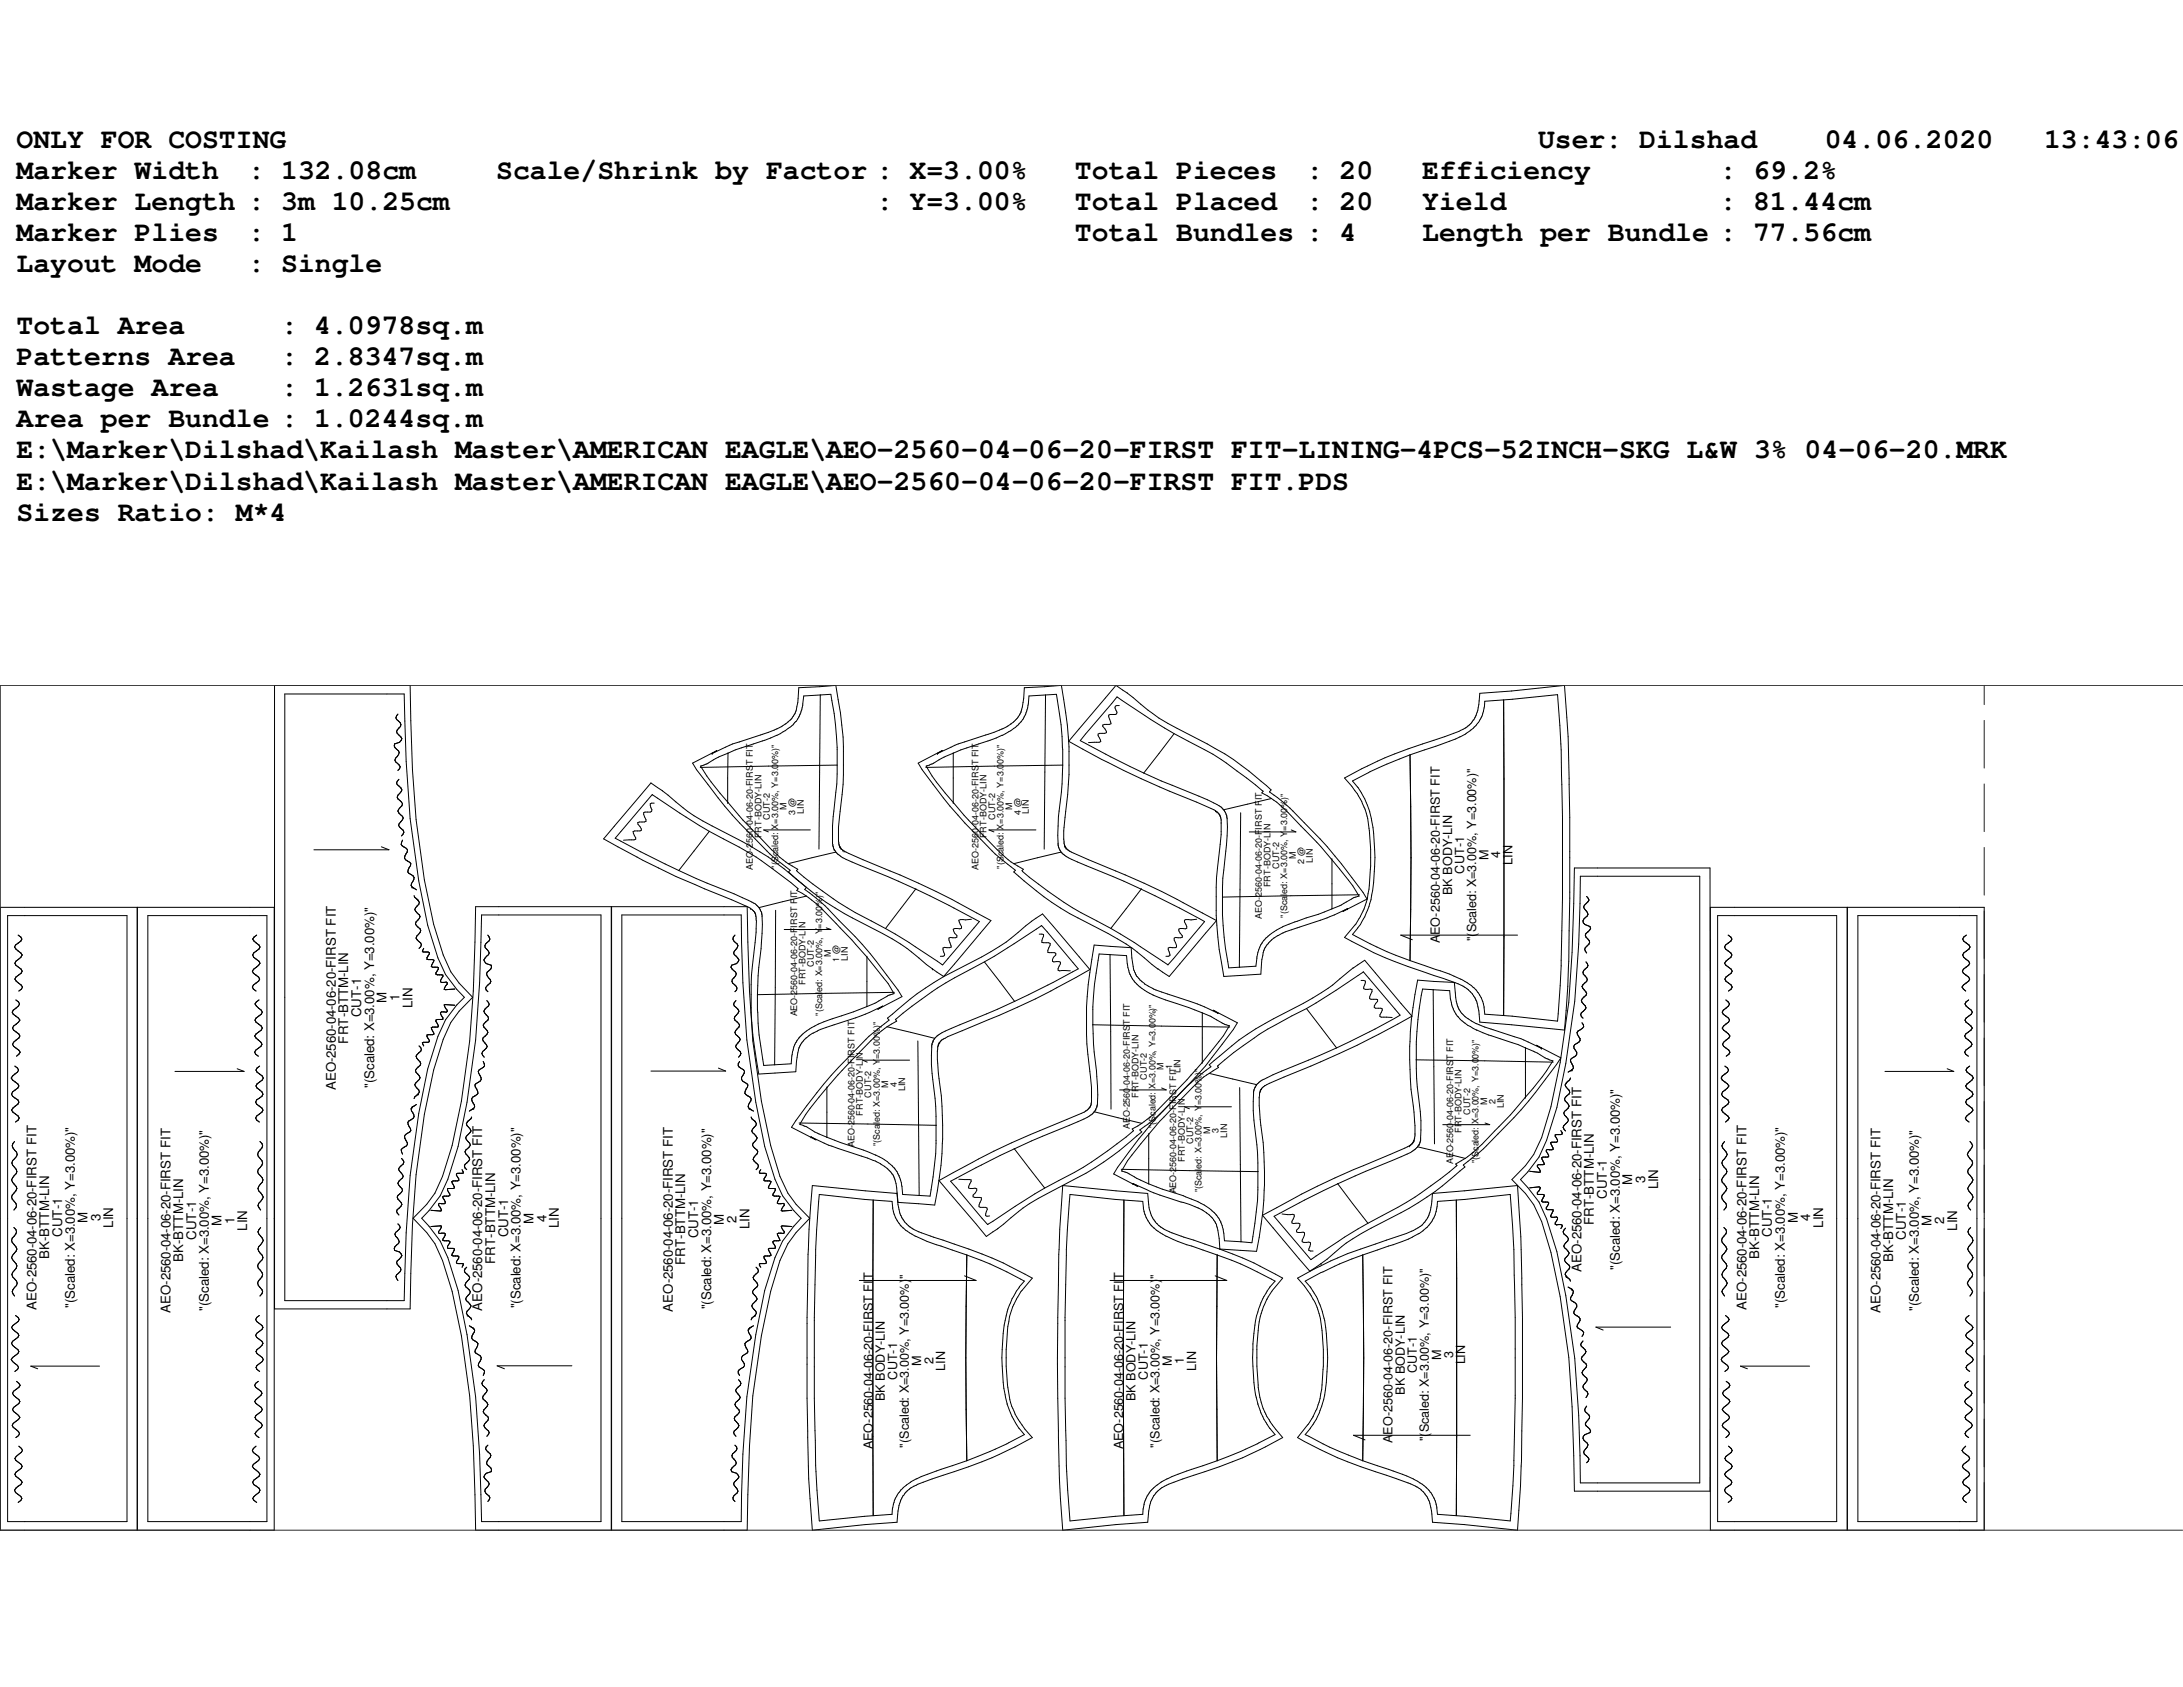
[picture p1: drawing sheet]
<svg xmlns="http://www.w3.org/2000/svg" width="279mm" height="216mm" viewBox="0 0 279 216" stroke-linecap="round" stroke-linejoin="round" font-family="sans-serif">
<defs><g id="words">
<g font-size="3.6">
<text x="2.1" y="18.9">ONLY FOR COSTING</text>
<text x="2.1" y="22.9">Marker Width</text>
<text x="31.7" y="22.9">:</text>
<text x="36" y="22.9">132.08cm</text>
<text x="63.5" y="22.9">Scale/Shrink by Factor</text>
<text x="112.2" y="22.9">:</text>
<text x="116.4" y="22.9">X=3.00%</text>
<text x="137.6" y="22.9">Total Pieces</text>
<text x="167.2" y="22.9">:</text>
<text x="171.4" y="22.9">20</text>
<text x="182" y="22.9">Efficiency</text>
<text x="196.8" y="18.9">User: Dilshad</text>
<text x="220.1" y="22.9">:</text>
<text x="224.4" y="22.9">69.2%</text>
<text x="233.6" y="18.9">04.06.2020</text>
<text x="261.6" y="18.9">13:43:06</text>
<text x="2.1" y="26.8">Marker Length</text>
<text x="31.7" y="26.8">:</text>
<text x="36" y="26.8">3m 10.25cm</text>
<text x="112.2" y="26.8">:</text>
<text x="116.4" y="26.8">Y=3.00%</text>
<text x="137.6" y="26.8">Total Placed</text>
<text x="167.2" y="26.8">:</text>
<text x="171.4" y="26.8">20</text>
<text x="182" y="26.8">Yield</text>
<text x="220.1" y="26.8">:</text>
<text x="224.4" y="26.8">81.44cm</text>
<text x="2.1" y="30.8">Marker Plies</text>
<text x="2.1" y="34.8">Layout Mode</text>
<text x="31.7" y="30.8">:</text>
<text x="31.7" y="34.8">:</text>
<text x="36" y="30.8">1</text>
<text x="36" y="34.8">Single</text>
<text x="137.6" y="30.8">Total Bundles</text>
<text x="167.2" y="30.8">:</text>
<text x="171.4" y="30.8">4</text>
<text x="182" y="30.8">Length per Bundle</text>
<text x="220.1" y="30.8">:</text>
<text x="224.4" y="30.8">77.56cm</text>
<text x="2.1" y="42.8">Total Area</text>
<text x="2.1" y="46.7">Patterns Area</text>
<text x="36" y="42.8">:</text>
<text x="36" y="46.7">:</text>
<text x="40.2" y="42.8">4.0978sq.m</text>
<text x="40.2" y="46.7">2.8347sq.m</text>
<text x="2.1" y="50.7">Wastage Area</text>
<text x="36" y="50.7">:</text>
<text x="40.2" y="50.7">1.2631sq.m</text>
<text x="2.1" y="54.7">Area per Bundle</text>
<text x="2.1" y="58.7">E:\Marker\Dilshad\Kailash Master\AMERICAN EAGLE\AEO-2560-04-06-20-FIRST FIT-LINING-4PCS-52INCH-SKG L&amp;W 3% 04-06-20.MRK</text>
<text x="36" y="54.7">:</text>
<text x="40.2" y="54.7">1.0244sq.m</text>
<text x="2.1" y="62.7">E:\Marker\Dilshad\Kailash Master\AMERICAN EAGLE\AEO-2560-04-06-20-FIRST FIT.PDS</text>
<text x="2.1" y="66.6">Sizes Ratio: M*4</text>
</g>
<g font-size="1.7">
<text x="46.2" y="130.2" transform="rotate(-90 46.2 130.2)">CUT-1</text>
<text x="49.5" y="128.4" transform="rotate(-90 49.5 128.4)">M</text>
<text x="51.1" y="128.1" transform="rotate(-90 51.1 128.1)">1</text>
<text x="52.8" y="129" transform="rotate(-90 52.8 129)">LIN</text>
<text x="44.6" y="133.6" transform="rotate(-90 44.6 133.6)">FRT-BTTM-LIN</text>
<text x="43" y="139.5" transform="rotate(-90 43 139.5)">AEO-2560-04-06-20-FIRST FIT</text>
<text x="47.9" y="139.2" transform="rotate(-90 47.9 139.2)">&quot;(Scaled: X=3.00%, Y=3.00%)&quot;</text>
<text x="205.7" y="153.4" transform="rotate(-90 205.7 153.4)">CUT-1</text>
<text x="208.9" y="151.6" transform="rotate(-90 208.9 151.6)">M</text>
<text x="210.6" y="151.4" transform="rotate(-90 210.6 151.4)">3</text>
<text x="212.2" y="152.2" transform="rotate(-90 212.2 152.2)">LIN</text>
<text x="6.3" y="161.1" transform="rotate(-90 6.3 161.1)">BK-BTTM-LIN</text>
<text x="8" y="158.3" transform="rotate(-90 8 158.3)">CUT-1</text>
<text x="11.2" y="156.5" transform="rotate(-90 11.2 156.5)">M</text>
<text x="12.9" y="156.3" transform="rotate(-90 12.9 156.3)">3</text>
<text x="14.5" y="157.1" transform="rotate(-90 14.5 157.1)">LIN</text>
<text x="23.5" y="161.5" transform="rotate(-90 23.5 161.5)">BK-BTTM-LIN</text>
<text x="25.1" y="158.7" transform="rotate(-90 25.1 158.7)">CUT-1</text>
<text x="28.4" y="156.9" transform="rotate(-90 28.4 156.9)">M</text>
<text x="30" y="156.6" transform="rotate(-90 30 156.6)">1</text>
<text x="31.6" y="157.5" transform="rotate(-90 31.6 157.5)">LIN</text>
<text x="63.4" y="161.8" transform="rotate(-90 63.4 161.8)">FRT-BTTM-LIN</text>
<text x="65" y="158.4" transform="rotate(-90 65 158.4)">CUT-1</text>
<text x="68.3" y="156.6" transform="rotate(-90 68.3 156.6)">M</text>
<text x="69.9" y="156.3" transform="rotate(-90 69.9 156.3)">4</text>
<text x="71.5" y="157.2" transform="rotate(-90 71.5 157.2)">LIN</text>
<text x="87.7" y="161.9" transform="rotate(-90 87.7 161.9)">FRT-BTTM-LIN</text>
<text x="89.4" y="158.5" transform="rotate(-90 89.4 158.5)">CUT-1</text>
<text x="92.6" y="156.7" transform="rotate(-90 92.6 156.7)">M</text>
<text x="94.3" y="156.5" transform="rotate(-90 94.3 156.5)">2</text>
<text x="95.9" y="157.3" transform="rotate(-90 95.9 157.3)">LIN</text>
<text x="204" y="156.8" transform="rotate(-90 204 156.8)">FRT-BTTM-LIN</text>
<text x="225.2" y="161.1" transform="rotate(-90 225.2 161.1)">BK-BTTM-LIN</text>
<text x="226.8" y="158.3" transform="rotate(-90 226.8 158.3)">CUT-1</text>
<text x="230.1" y="156.5" transform="rotate(-90 230.1 156.5)">M</text>
<text x="231.7" y="156.3" transform="rotate(-90 231.7 156.3)">4</text>
<text x="233.3" y="157.1" transform="rotate(-90 233.3 157.1)">LIN</text>
<text x="242.3" y="161.5" transform="rotate(-90 242.3 161.5)">BK-BTTM-LIN</text>
<text x="243.9" y="158.7" transform="rotate(-90 243.9 158.7)">CUT-1</text>
<text x="247.2" y="156.9" transform="rotate(-90 247.2 156.9)">M</text>
<text x="248.8" y="156.6" transform="rotate(-90 248.8 156.6)">2</text>
<text x="250.5" y="157.5" transform="rotate(-90 250.5 157.5)">LIN</text>
<text x="4.7" y="167.6" transform="rotate(-90 4.7 167.6)">AEO-2560-04-06-20-FIRST FIT</text>
<text x="9.6" y="167.3" transform="rotate(-90 9.6 167.3)">&quot;(Scaled: X=3.00%, Y=3.00%)&quot;</text>
<text x="26.7" y="167.7" transform="rotate(-90 26.7 167.7)">&quot;(Scaled: X=3.00%, Y=3.00%)&quot;</text>
<text x="61.7" y="167.7" transform="rotate(-90 61.7 167.7)">AEO-2560-04-06-20-FIRST FIT</text>
<text x="66.6" y="167.4" transform="rotate(-90 66.6 167.4)">&quot;(Scaled: X=3.00%, Y=3.00%)&quot;</text>
<text x="86.1" y="167.9" transform="rotate(-90 86.1 167.9)">AEO-2560-04-06-20-FIRST FIT</text>
<text x="91" y="167.6" transform="rotate(-90 91 167.6)">&quot;(Scaled: X=3.00%, Y=3.00%)&quot;</text>
<text x="202.4" y="162.8" transform="rotate(-90 202.4 162.8)">AEO-2560-04-06-20-FIRST FIT</text>
<text x="207.3" y="162.5" transform="rotate(-90 207.3 162.5)">&quot;(Scaled: X=3.00%, Y=3.00%)&quot;</text>
<text x="223.5" y="167.6" transform="rotate(-90 223.5 167.6)">AEO-2560-04-06-20-FIRST FIT</text>
<text x="228.4" y="167.3" transform="rotate(-90 228.4 167.3)">&quot;(Scaled: X=3.00%, Y=3.00%)&quot;</text>
<text x="245.6" y="167.7" transform="rotate(-90 245.6 167.7)">&quot;(Scaled: X=3.00%, Y=3.00%)&quot;</text>
<text x="21.8" y="168" transform="rotate(-90 21.8 168)">AEO-2560-04-06-20-FIRST FIT</text>
<text x="240.7" y="168" transform="rotate(-90 240.7 168)">AEO-2560-04-06-20-FIRST FIT</text>
</g>
<g font-size="1.6">
<text x="187.4" y="111.8" transform="rotate(-90 187.4 111.8)">CUT-1</text>
<text x="190.5" y="110.1" transform="rotate(-90 190.5 110.1)">M</text>
<text x="192" y="109.9" transform="rotate(-90 192 109.9)">4</text>
<text x="193.6" y="110.7" transform="rotate(-90 193.6 110.7)">LIN</text>
<text x="185.8" y="114.5" transform="rotate(-90 185.8 114.5)">BK BODY-LIN</text>
<text x="184.3" y="120.7" transform="rotate(-90 184.3 120.7)">AEO-2560-04-06-20-FIRST FIT</text>
<text x="188.9" y="120.5" transform="rotate(-90 188.9 120.5)">&quot;(Scaled: X=3.00%, Y=3.00%)&quot;</text>
<text x="186" y="173.8" transform="rotate(-90 186 173.8)">3</text>
<text x="113.2" y="179.3" transform="rotate(-90 113.2 179.3)">BK BODY-LIN</text>
<text x="114.8" y="176.6" transform="rotate(-90 114.8 176.6)">CUT-1</text>
<text x="117.9" y="174.8" transform="rotate(-90 117.9 174.8)">M</text>
<text x="119.5" y="174.6" transform="rotate(-90 119.5 174.6)">2</text>
<text x="121" y="175.4" transform="rotate(-90 121 175.4)">LIN</text>
<text x="145.3" y="179.3" transform="rotate(-90 145.3 179.3)">BK BODY-LIN</text>
<text x="146.9" y="176.6" transform="rotate(-90 146.9 176.6)">CUT-1</text>
<text x="150" y="174.8" transform="rotate(-90 150 174.8)">M</text>
<text x="151.5" y="174.6" transform="rotate(-90 151.5 174.6)">1</text>
<text x="153.1" y="175.4" transform="rotate(-90 153.1 175.4)">LIN</text>
<text x="179.8" y="178.5" transform="rotate(-90 179.8 178.5)">BK BODY-LIN</text>
<text x="181.4" y="175.8" transform="rotate(-90 181.4 175.8)">CUT-1</text>
<text x="184.4" y="174" transform="rotate(-90 184.4 174)">M</text>
<text x="187.5" y="174.6" transform="rotate(-90 187.5 174.6)">LIN</text>
<text x="111.7" y="185.5" transform="rotate(-90 111.7 185.5)">AEO-2560-04-06-20-FIRST FIT</text>
<text x="116.3" y="185.3" transform="rotate(-90 116.3 185.3)">&quot;(Scaled: X=3.00%, Y=3.00%)&quot;</text>
<text x="143.8" y="185.5" transform="rotate(-90 143.8 185.5)">AEO-2560-04-06-20-FIRST FIT</text>
<text x="148.4" y="185.3" transform="rotate(-90 148.4 185.3)">&quot;(Scaled: X=3.00%, Y=3.00%)&quot;</text>
<text x="178.2" y="184.7" transform="rotate(-90 178.2 184.7)">AEO-2560-04-06-20-FIRST FIT</text>
<text x="182.9" y="184.4" transform="rotate(-90 182.9 184.4)">&quot;(Scaled: X=3.00%, Y=3.00%)&quot;</text>
</g>
<g font-size="1.1">
<text x="97.5" y="107.3" transform="rotate(-90 97.5 107.3)">FRT-BODY-LIN</text>
<text x="98.5" y="104.9" transform="rotate(-90 98.5 104.9)">CUT-2</text>
<text x="100.7" y="103.7" transform="rotate(-90 100.7 103.7)">M</text>
<text x="101.8" y="104.3" transform="rotate(-90 101.8 104.3)">3 @</text>
<text x="102.9" y="104.1" transform="rotate(-90 102.9 104.1)">LIN</text>
<text x="126.3" y="107.3" transform="rotate(-90 126.3 107.3)">FRT-BODY-LIN</text>
<text x="127.4" y="104.9" transform="rotate(-90 127.4 104.9)">CUT-2</text>
<text x="129.5" y="103.7" transform="rotate(-90 129.5 103.7)">M</text>
<text x="130.6" y="104.3" transform="rotate(-90 130.6 104.3)">4 @</text>
<text x="131.7" y="104.1" transform="rotate(-90 131.7 104.1)">LIN</text>
<text x="96.4" y="111.3" transform="rotate(-90 96.4 111.3)">AEO-2560-04-06-20-FIRST FIT</text>
<text x="99.6" y="111.2" transform="rotate(-90 99.6 111.2)">&quot;(Scaled: X=3.00%, Y=3.00%)&quot;</text>
<text x="125.2" y="111.3" transform="rotate(-90 125.2 111.3)">AEO-2560-04-06-20-FIRST FIT</text>
<text x="128.4" y="111.2" transform="rotate(-90 128.4 111.2)">&quot;(Scaled: X=3.00%, Y=3.00%)&quot;</text>
<text x="162.6" y="113.5" transform="rotate(-90 162.6 113.5)">FRT-BODY-LIN</text>
<text x="163.7" y="111.2" transform="rotate(-90 163.7 111.2)">CUT-2</text>
<text x="165.9" y="110" transform="rotate(-90 165.9 110)">M</text>
<text x="166.9" y="110.5" transform="rotate(-90 166.9 110.5)">2 @</text>
<text x="168" y="110.4" transform="rotate(-90 168 110.4)">LIN</text>
<text x="161.5" y="117.6" transform="rotate(-90 161.5 117.6)">AEO-2560-04-06-20-FIRST FIT</text>
<text x="164.8" y="117.4" transform="rotate(-90 164.8 117.4)">&quot;(Scaled: X=3.00%, Y=3.00%)&quot;</text>
<text x="104.2" y="123.7" transform="rotate(-90 104.2 123.7)">CUT-2</text>
<text x="106.3" y="122.5" transform="rotate(-90 106.3 122.5)">M</text>
<text x="107.4" y="123.1" transform="rotate(-90 107.4 123.1)">1 @</text>
<text x="108.5" y="122.9" transform="rotate(-90 108.5 122.9)">LIN</text>
<text x="102" y="130.1" transform="rotate(-90 102 130.1)">AEO-2560-04-06-20-FIRST FIT</text>
<text x="103.1" y="126.1" transform="rotate(-90 103.1 126.1)">FRT-BODY-LIN</text>
<text x="105.2" y="130" transform="rotate(-90 105.2 130)">&quot;(Scaled: X=3.00%, Y=3.00%)&quot;</text>
<text x="148.9" y="136.9" transform="rotate(-90 148.9 136.9)">M</text>
<text x="150" y="136.8" transform="rotate(-90 150 136.8)">1</text>
<text x="151.1" y="137.4" transform="rotate(-90 151.1 137.4)">LIN</text>
<text x="110.4" y="142.8" transform="rotate(-90 110.4 142.8)">FRT-BODY-LIN</text>
<text x="111.5" y="140.5" transform="rotate(-90 111.5 140.5)">CUT-2</text>
<text x="113.7" y="139.2" transform="rotate(-90 113.7 139.2)">M</text>
<text x="114.8" y="139.1" transform="rotate(-90 114.8 139.1)">4</text>
<text x="115.9" y="139.7" transform="rotate(-90 115.9 139.7)">LIN</text>
<text x="145.7" y="140.5" transform="rotate(-90 145.7 140.5)">FRT-BODY-LIN</text>
<text x="146.8" y="138.2" transform="rotate(-90 146.8 138.2)">CUT-2</text>
<text x="188.2" y="142.7" transform="rotate(-90 188.2 142.7)">CUT-2</text>
<text x="190.3" y="141.4" transform="rotate(-90 190.3 141.4)">M</text>
<text x="191.4" y="141.3" transform="rotate(-90 191.4 141.3)">2</text>
<text x="192.5" y="141.9" transform="rotate(-90 192.5 141.9)">LIN</text>
<text x="109.3" y="146.8" transform="rotate(-90 109.3 146.8)">AEO-2560-04-06-20-FIRST FIT</text>
<text x="112.6" y="146.7" transform="rotate(-90 112.6 146.7)">&quot;(Scaled: X=3.00%, Y=3.00%)&quot;</text>
<text x="144.6" y="144.5" transform="rotate(-90 144.6 144.5)">AEO-2560-04-06-20-FIRST FIT</text>
<text x="147.9" y="144.4" transform="rotate(-90 147.9 144.4)">&quot;(Scaled: X=3.00%, Y=3.00%)&quot;</text>
<text x="151.6" y="148.7" transform="rotate(-90 151.6 148.7)">FRT-BODY-LIN</text>
<text x="152.7" y="146.4" transform="rotate(-90 152.7 146.4)">CUT-2</text>
<text x="154.9" y="145.2" transform="rotate(-90 154.9 145.2)">M</text>
<text x="156" y="145" transform="rotate(-90 156 145)">3</text>
<text x="157.1" y="145.6" transform="rotate(-90 157.1 145.6)">LIN</text>
<text x="186" y="149" transform="rotate(-90 186 149)">AEO-2560-04-06-20-FIRST FIT</text>
<text x="187.1" y="145" transform="rotate(-90 187.1 145)">FRT-BODY-LIN</text>
<text x="189.2" y="148.9" transform="rotate(-90 189.2 148.9)">&quot;(Scaled: X=3.00%, Y=3.00%)&quot;</text>
<text x="150.5" y="152.7" transform="rotate(-90 150.5 152.7)">AEO-2560-04-06-20-FIRST FIT</text>
<text x="153.8" y="152.6" transform="rotate(-90 153.8 152.6)">&quot;(Scaled: X=3.00%, Y=3.00%)&quot;</text>
</g>
</g></defs>
<g fill="none" stroke="#000" stroke-width=".13">
<path d="M35.1 87.7h17.4l.1 4.5a116.5 116.5 0 0 0 2.9 26.1l1.2 3.9 1 2.2 1.1 1.4 1.7 1.8-1.7 1.8-1.1 1.5-1 2.1-1.2 3.9a116.5 116.5 0 0 0-2.9 26.1l-.1 4.5h-17.4zM36.4 88.8h15.3l.1 3.5a120.9 120.9 0 0 0 2.9 26.1l1.3 4.2 1 2.1 1.5 1.9 .9 1-.9 1-1.5 1.9-1 2.1-1.3 4.2a120.9 120.9 0 0 0-2.9 26.1l-.1 3.6h-15.3zM50.9 91.4l-.2 .5 .1 .2a.76 .76 0 0 1 .5 .9 .73 .73 0 0 0-.5 .9l.6 .6-.3 .5-.6 .2a.76 .76 0 0 0 .5 .9 .79 .79 0 0 1-.4 .9l-.1 .3 .1 .2 .6 .6-.1 .3-.2 .2M51.1 99.7l-.3 .5v.2l.5 .4a.68 .68 0 0 1-.4 1l-.1 .2 .1 .2 .6 .7-.1 .2a.68 .68 0 0 0-.3 1l.4 .4 .1 .2-.6 .9 .6 .7 .1 .2-.3 .5M91.1 96.4h.1M91.1 96.4a27.9 27.9 0 0 1 6.2-2.3 8.3 8.3 0 0 0 3.8-1.9l.6-.8a4.6 4.6 0 0 0 .5-2v-1.4l4.8-.3a47.4 47.4 0 0 1 .4 16.9 11.3 11.3 0 0 0 0 3.4v.2M91.1 96.4l.6-.3-3.1 1.6a64.8 64.8 0 0 0 10.6 12.2l1.9 1.5-.2 .2a36.4 36.4 0 0 0 8.2 5.9 39 39 0 0 1 7.6 4.3l2.6 2.2M93.2 96.4l-.1 6.4M105 88.9l-.2 19.8M107.1 97.9l-17.5 .3M120 96.4h.1M120 96.4l.6-.3-3.1 1.6 .5 .8a69.1 69.1 0 0 0 10.1 11.4l1.9 1.5-.2 .2a38 38 0 0 0 8.2 5.9 43.3 43.3 0 0 1 7.5 4.3l2.7 2.2 1.4 1 6.1-7.2a116.9 116.9 0 0 0-16.4-7.8l-2.4-1.1-.5-.4"/>
<path d="M120 96.4a29 29 0 0 1 6.4-2.4 8.1 8.1 0 0 0 3.8-2.1l.1-.1a2.44 2.44 0 0 0 .6-1.3l.2-2.5 4.7-.3a47.4 47.4 0 0 1 .5 16.9 13.6 13.6 0 0 0-.1 3.3l.1 .3M122 96.4v6.4M133.8 88.9l-.2 19.8M136 97.9a43.9 43.9 0 0 1-.5 6.6l-.1 3.7 .4 .9M136 97.9v-2.3a37 37 0 0 0-.8-6.7l-3.5 .2-.1 1a4.6 4.6 0 0 1-2.5 3.5l-.8 .5-1.6 .6a29.4 29.4 0 0 0-7.2 3l-1 .3a25.2 25.2 0 0 0 3.5 4.7 73.9 73.9 0 0 0 7.4 7.6l.4 .2M136 97.9l-17.5 .3M143.3 90.3l-.6 .1v.2l.3 .5-.1 .3-1 .1 .3 1.1-1.1 .2v.2l.3 .3 .2 .5-1.1 .1v.2l.4 .8-.2 .1h-1.4M146.4 98.9l2.2 1a66.9 66.9 0 0 1 7.4 3.2 2 2 0 0 1 1.1 1.7v1l-.1 2.4a45.1 45.1 0 0 0 .3 15.7l3.4-.2 .2-1.1a4.1 4.1 0 0 1 1.8-3.1l1.5-.9 5.3-1.9a22 22 0 0 0 3.9-1.8l.5-.2a31.5 31.5 0 0 0-3.5-4.8 104 104 0 0 0-7-7.2l-.7-.5M146.4 98.9l-4.2-2-3.9-2.1 4.7-5.6a91 91 0 0 0 12.2 7.3l1.8 1.2 2.6 1.9 2.1 1.7-.2 .2 1.2 .7M150.2 93.9l-3.8 5M172.1 99.6a51.9 51.9 0 0 1 11.4-4.9l3.2-1.1a4.1 4.1 0 0 0 1.9-1.5 6.4 6.4 0 0 0 .8-3.4l4.1-.3 6.7-.7a200 200 0 0 1 .7 16.9v10.3l-.1 8.1-.1 3.2-.5 5.6-10.8-1-.1-1a4.3 4.3 0 0 0-.9-2.6l-.7-.7-1.4-.7a151.4 151.4 0 0 1-10.5-3.9l-3.7-1.9a10.7 10.7 0 0 0 2-2.7 9 9 0 0 0 1.2-4 27 27 0 0 0-.4-9.2 9.6 9.6 0 0 0-1.9-3.5zM180.5 96.6l5.8-2a6.7 6.7 0 0 0 3.1-2.4 4.3 4.3 0 0 0 .6-1.8v-.7l3.5-.2 5.8-.6a123.4 123.4 0 0 1 .6 11.5 399.3 399.3 0 0 1-.2 25.8l-.4 4.5-5.8-.7-3.5-.2-.1-.8a4.6 4.6 0 0 0-3-3.7l-1.4-.6-5-1.8"/>
<path d="M180.5 96.6l-3.7 1.5-3.7 1.8a11.1 11.1 0 0 1 2.7 6.7 24.9 24.9 0 0 1-.6 9.4 11 11 0 0 1-2.1 3.6l2.2 1.2a38.8 38.8 0 0 0 5.2 2.1M180.5 96.6a682.5 682.5 0 0 1 0 26.3M192.4 89.6v40.4M0 116.1h35.1v79.7h-35.1zM1 117.2h15.3v77.5h-15.3zM2.3 119.7l.4 .2 .1 .3-.1 .2-.7 .5-.1 .3 .9 1-.1 .3-.7 .5-.1 .3 .1 .2 .7 .5 .1 .3-.1 .2-.7 .6-.1 .2 1 1-.1 .3-.4 .2M17.6 116.1v79.7M18.9 117.2h15.3v77.5h-15.3zM32.9 119.7l-.6 .5 .2 .2 .6 .5 .2 .3-.2 .3-.6 .5-.2 .2 .2 .3 .6 .5 .2 .3-1 1 .1 .2 .7 .6 .1 .2-.1 .3-.7 .5-.1 .2 .1 .3 .4 .2M48.8 108.4l1 .4h-9.6M51.5 107.5l-.1 .6 .6 .5 .2 .2-.1 .3a.77 .77 0 0 0-.2 .9l.6 .4 .1 .1-.1 .3a.78 .78 0 0 0-.2 1l.6 .3a.77 .77 0 0 1-.2 1l-.1 .2 .1 .2M52.7 113.5h.1"/>
<path d="M52.7 113.5l.3 .2M53 114.6l.1 .3M53 113.7l.3 .2M53.1 114.9l.5 .3M53.1 114.9l.5 .4M53.6 115.2h.1M53.6 115.3l.1 .2-.1 .2-.5 .7 .6 .7a.73 .73 0 0 1-.4 .9l-.1 .2 .6 .7a.76 .76 0 0 1-.5 .9v.3l.5 .6 .1 .2-.1 .3-.2 .2M53.6 115.2v.1M60.9 116h17.3v79.8h-17.3l-.1-4.5a116.5 116.5 0 0 0-2.9-26l-1.3-4-.9-2.1-1.1-1.5-1.7-1.8 1.7-1.8 1.1-1.4 .9-2.2 1.3-3.9a116.5 116.5 0 0 0 2.9-26zM61.6 117.1h15.3v77.6h-15.3v-3.4a120.9 120.9 0 0 0-3-26.2l-1.3-4.1-1-2.2-1.4-1.9-.9-1 .9-1 1.4-1.9 1-2.1 1.3-4.2a120.9 120.9 0 0 0 3-26.1zM62.4 119.7l.3 .5-.1 .2a.76 .76 0 0 0-.5 .9 .73 .73 0 0 1 .4 .9l-.6 .7 .3 .4 .7 .2a.76 .76 0 0 1-.5 .9 .79 .79 0 0 0 .3 .9l.1 .3-.1 .2-.6 .6 .1 .3 .2 .2M78.3 116h17.3l.3 10.8 .5 6.4 1.1 7.7 1.1 5.7 1.2 3.9 1 2.2 1.1 1.4 1.7 1.8-1.7 1.8-1.1 1.5-1 2.1-1.2 4-1.1 5.6-1.1 7.7-.5 6.4-.3 10.8h-17.3z"/>
<path d="M79.6 117.1h15.3v3.5a117.6 117.6 0 0 0 3 26.1l1.3 4.2 1 2.1 1.4 1.9 .9 1-.9 1-1.4 1.9-1 2.2-1.3 4.1a117.6 117.6 0 0 0-3 26.2v3.4h-15.3zM83.7 102.8l-.5 .1 .2 .7v.2l-1 .2 .3 1.1-1.1 .2 .1 .2 .4 .6v.2l-1.1 .1 .4 1-.2 .1h-1.4M90.8 106.4l-3.9 5M94.1 119.7l-.2 .2a.76 .76 0 0 0 .5 .9 .79 .79 0 0 1-.4 1l-.1 .2 .1 .2 .6 .7-.3 .4-.7 .2v.3l.5 .6a.76 .76 0 0 1-.4 .9v.3l.1 .2a.76 .76 0 0 1 .5 .9l-.2 .2M96.1 116.2h.1M96.1 116.2l.5 .6 .2 .5v2l-.2 2a41.4 41.4 0 0 0-.5 8.3M96.1 116.2a46.1 46.1 0 0 0-5.9-2.5 107.8 107.8 0 0 1-12.9-6.3l6-7.2 1.5 1 1.7 1.4a19.8 19.8 0 0 0 4.6 3.1 44.2 44.2 0 0 1 10.8 6.8l1.3 1.1-.2 .2 1 .8a21.9 21.9 0 0 1 3.4 3.2 53.5 53.5 0 0 1 8 9.8l-3 1.6 .5-.4M99.3 116.5l-.2 19.8M103.2 114.7a20.2 20.2 0 0 1 4.3 4l3.4 3.7 2.8 3.5 .7 1.3a9.4 9.4 0 0 0-2.4 1.2l-1 .4M103.2 114.7l-1.2-.7 .2-.3a43.5 43.5 0 0 0-9.6-6.3 89.7 89.7 0 0 1-9.1-5.7l-4.8 5.6a118.6 118.6 0 0 0 15.2 7.1l2.7 1.2 .6 .6 .3 .5 .1 1.6-.2 3.1a39.8 39.8 0 0 0-.5 5.9M103.2 114.7l-6.1 1.5M103.7 106.2h-6l.6 .3"/>
<path d="M105.7 118.7l.6 .3h-5.9M106.8 108.7h.1M107 109.1l.7 .5 .6 .4a142 142 0 0 1 17 7.9l-4.7 5.6a80.6 80.6 0 0 0-11.1-6.7 54.9 54.9 0 0 1-7.6-5.4l.2-.1-1.2-.8M107 109.1l-.3-.6-.1-.4a39.4 39.4 0 0 1 .5-7.8 46.1 46.1 0 0 0-.8-11.4l-3.4 .2-.2 1a4.3 4.3 0 0 1-2.5 3.5l-.3 .3a35.1 35.1 0 0 1-5.8 2.1l-.9 .4a10.5 10.5 0 0 0-2.7 1.3l-.8 .3a53 53 0 0 0 6.9 8.5l.5 .5a25.9 25.9 0 0 0 3.8 3.5M107 109.1l-6.1 1.4M107.4 108.2h.1M107.4 108.2l.1 .2M107.5 108.3h.1M107.5 108.4h.1M107.5 108.4l.4 .4M107.6 108.5h.1M107.9 108.8h.1"/>
<path d="M107.9 108.8l.1 .1M108 108.9h.1M108 108.9l2.4 1.1a116.9 116.9 0 0 1 16.4 7.8l-6 7.2-1.5-1M117.2 113.7l-3.8 5.1M124.3 117.6l-1.4 .1-.2 .1 .4 .8v.2l-1.1 .1 .2 .5 .3 .3v.2l-1 .2 .3 1.1-1.1 .1 .2 .8v.2l-.5 .1M132.6 106.2h-6l.6 .3M133 119.5l.6 .1-.3 1 1.1 .1-.3 1.2 1 .1v.2l-.3 .3-.1 .5 1 .1-.3 1.1h.2h1.4M135.8 109.1l.5 .4 .9 .5a138.3 138.3 0 0 1 17 7.9l-4.7 5.6a83.1 83.1 0 0 0-11.2-6.7l-2.8-1.8a27.7 27.7 0 0 1-4.7-3.6l.2-.1-1.2-.8M135.8 109.1l-6 1.4M136.3 108.2h.1M136.3 108.2l.1 .3M136.3 108.3h.1"/>
<path d="M136.4 108.5h.1M146.1 113.7l-3.9 5.1M153.2 117.6l-1.4 .1-.2 .1 .3 1-1 .1v.2l.4 .6v.2l-1 .2 .3 1.1-1.1 .1 .2 1-.5 .1M155.6 103.8h.1M155.6 103.8a46.1 46.1 0 0 0-5.9-2.5l-5.9-2.7-2.8-1.4-4.2-2.3 6-7.2 1.5 1 2.6 2.2a19.1 19.1 0 0 0 3.8 2.3 78 78 0 0 1 7.2 4l2 1.5 2.2 1.8 .6 .6-.2 .2 1 .8a24.3 24.3 0 0 1 3.4 3.2 61.5 61.5 0 0 1 8.1 9.8l-3.1 1.5 .6-.3M155.6 103.8l.1 .1M155.7 103.9h.1M155.7 103.9l.4 .3 .2 .6a16.4 16.4 0 0 1-.2 4 46.4 46.4 0 0 0 .5 16.2l4.8-.3 .1-1.9a3.7 3.7 0 0 1 2.1-3.1l.9-.4 5.3-1.8 2.7-1.2M158.8 104l-.2 19.8M162.7 102.2l-6.1 1.4M165.3 106.2l.6 .3h-6M170.5 109.9v6.4"/>
<path d="M172.5 116.3h.1M174 114.5l-17.5 .3M194.2 119.7h-14.9l1.5 .6M202.3 112.1h15.3v77.7h-15.3l-.1-3.5a117.6 117.6 0 0 0-2.9-26.1l-1.3-4.2-1-2.2-1.5-1.8-.9-1 .9-1 1.5-1.9 1-2.2 1.3-4.2a116.9 116.9 0 0 0 2.9-26zM203.1 114.7l.3 .5-.6 .7-.1 .2 .1 .2a.79 .79 0 0 1 .4 .9 .76 .76 0 0 0-.6 .9l.3 .2 .6 .3 .1 .2-.6 .7-.1 .2 .1 .2 .4 .5 .1 .2-.7 .9 .3 .5M218.9 116.1h35.1v79.7h-35.1zM219.8 117.2h15.3v77.5h-15.3zM221.2 119.7l.3 .2 .2 .3-.2 .2-.6 .5-.2 .3 .2 .3 .6 .5 .2 .2-.2 .3-.6 .5-.2 .3 .2 .2 .7 .5 .1 .3-.1 .2-.7 .6-.1 .2 .1 .3 .7 .5 .1 .2-.1 .3-.4 .2M236.4 116.1v79.7M237.8 117.2h15.2v77.5h-15.2zM251.7 119.7l-.4 .2-.1 .3 .1 .2 .7 .5 .1 .3-.1 .3-.7 .5-.1 .2 .1 .3 .7 .5 .1 .3-.1 .2-.7 .5-.1 .3 .1 .2 .7 .6 .1 .2-.1 .3-.7 .5-.2 .2 .5 .5M1.9 136.4l.3 .3 .2 .2-.2 .3-.6 .5-.2 .3 .2 .2 .7 .5 .1 .3-.1 .2-.7 .5-.1 .3 .1 .3 .7 .5 .1 .3-.1 .2-.6 .5-.2 .3 .2 .2 .6 .5 .2 .3-.2 .2-.3 .3"/>
<path d="M2 128l.4 .2 .1 .3-.1 .2-.7 .6-.1 .2 .1 .3 .7 .5 .1 .3-.1 .2-.7 .5-.1 .3 .1 .2 .7 .5 .1 .3-.1 .2-.7 .6-.1 .2 .1 .3 .7 .5 .2 .3-.5 .5M30.4 136.8l.8 .3h-8.8M33.1 128l-.5 .5 .8 .8 .2 .2-.2 .3-.6 .5-.2 .3 .2 .2 .6 .5 .2 .3-.2 .2-.6 .5-.2 .3 .8 .8 .1 .2-.1 .3-.7 .5-.1 .3 .1 .2 .4 .3M33.2 136.4l-.3 .3-.1 .2 .1 .3 .7 .5 .1 .3-.1 .2-.7 .5-.1 .3 .1 .2 .6 .5 .2 .3-.2 .3-.6 .5-.2 .3 .2 .2 .6 .5 .2 .3-.2 .2-.6 .5-.2 .3 .2 .2 .3 .3M53.6 140h.1M53.6 140l-.5 .4M53.6 133.9l.2 .2 .1 .2-.1 .2-.5 .7 .5 .9v.3l-.6 .6 .1 .2a.73 .73 0 0 1 .4 .9l-.6 .7 .5 .7 .1 .2-.1 .3M54.2 121.4l-.1 .4 .8 .1v.2l-.2 .5v.2l.8 .1-.3 .8 .9 .1v.2l-.3 .5v.2l.9 .1-.3 .8 .1 .1h.6l.1 .1v.1l-.3 .7h1.3M58.2 128.7l-1.3-.1 .3 .7v.2h-.1h-.6l-.1 .1 .3 .8-.9 .2 .3 .8-.9 .1 .3 .8-.8 .2v.2l.2 .4v.2l-.8 .1 .1 .5M61.8 135.8l.2 .6-.7 .5-.1 .2 .1 .2a.83 .83 0 0 1 .2 1l-.6 .4-.1 .2v.2a.78 .78 0 0 1 .2 1l-.5 .3a.77 .77 0 0 0 .2 1v.2l-.1 .3M62.3 128.1l.3 .4-.1 .2-.4 .5a.68 .68 0 0 0 .3 .9l.1 .2-.1 .3-.6 .6 .1 .2a.68 .68 0 0 1 .4 1l-.5 .4v.2l.6 .9-.6 .7-.1 .2 .3 .5M91.9 136.7l1 .4h-9.6"/>
<path d="M94.2 128.1l-.3 .4 .1 .2 .4 .5a.68 .68 0 0 1-.3 .9l-.1 .2 .1 .3 .6 .6-.1 .2a.76 .76 0 0 0-.5 1l.6 .6-.6 .9 .6 .7 .1 .2-.3 .5M94.7 135.8l-.2 .3a.77 .77 0 0 0 .7 .8 .74 .74 0 0 1-.3 1 .77 .77 0 0 0 .7 .8l.1 .2v.2a.78 .78 0 0 0-.2 1l.5 .3 .1 .2v.3a.77 .77 0 0 0-.2 1M96.9 127.3v1.9a43.6 43.6 0 0 0 .8 7.2l1.4-.1M105.8 139.1v6.5M111 128.8l-3.3 1.2a12.4 12.4 0 0 0-4.9 2.3l-.6 .6a4 4 0 0 0-.9 2.2v1l-2.2 .2M111 122.4v6.4M112.9 128.8l-2.6 1.2-3.5 1.1a9.7 9.7 0 0 0-3.5 1.7 3.1 3.1 0 0 0-1.2 1.9l-.2 2.5-4.8 .3-.5-3.5-.4-3.1M112.9 128.8h.1M113.5 131.4l-.3 .2a47.9 47.9 0 0 0-5.4 5.4l-1.9 2.1a27.2 27.2 0 0 0-3.5 4.8l.8 .3 .8 .5a35.9 35.9 0 0 0 6.5 2.5l.8 .3a7 7 0 0 1 3.4 2.4l.4 .6 .3 .8 .1 1.6 3.5 .2a46.7 46.7 0 0 0 .3-15.7l-.1-2.4 .1-1.3 .1-.5M113.5 131.4l1.3-.7-.2-.2a57.2 57.2 0 0 1 7.6-5.4 97.4 97.4 0 0 0 11.1-6.7l4.7 5.6a140.2 140.2 0 0 1-17 8l-1 .5-.4 .4M113.5 131.4l6.1 1.5M114.5 127l-17.6 .3"/>
<path d="M116.4 135.7h-6l.6 .2M117.5 133.2l.1 19.8M119.3 124h.1M119.4 133.2h.1M119.6 132.9l-.2 .3M120.1 133.7h.1M120.1 133.7l-.1 .8 .1 2.8a46 46 0 0 1-.5 16.9l-4.7-.3-.1-1.3a3.7 3.7 0 0 0-2.1-3.7l-1.7-.7-3.7-1.2a17.4 17.4 0 0 1-3.5-1.5M120.1 133.6h.1M120.3 133.4h.1M120.3 133.4l.2-.3 .8-.4a124.7 124.7 0 0 0 18.2-8.6l-6.1-7.1-1.4 .9-1.7 1.4a21.4 21.4 0 0 1-4.7 3.2 49.1 49.1 0 0 0-8.2 4.7l-3.8 3.1 .2 .3-2.6 2a81.8 81.8 0 0 0-5.8 6.2l-2.1 2.7-2 2.8 3.1 1.6-.6-.4M120.3 133.4l-.2 .3M126 123.1l3.9 5.1"/>
<path d="M139.9 131.1a51.6 51.6 0 0 0 .5 6.7l.1 2.3v1.3l-.1 .3-.4 .6M139.9 131.1l17.5 .3M142.1 122.2l.1 19.7M148.7 139.2l.6 .3h-6M153.9 129.6l-3.3-1.2a12.4 12.4 0 0 1-4.9-2.2l-.5-.6-.4-.5a3.8 3.8 0 0 1-.5-1.8l-.1-1-3.5-.2-.2 .8a38.2 38.2 0 0 0-.6 8.2M153.9 129.6l1.2 .5 1.7 1 .6 .2a37.9 37.9 0 0 1-5 6.3l-1.9 2.1a28.1 28.1 0 0 1-4.4 4.1M153.9 129.6v6.5M154.8 137.4l-.7 .4a87.7 87.7 0 0 0-9.8 10.7l-.7 1.4 .6 .2 1.3 .7 1.5 .7M154.8 137.4l6 1.4M155.9 129.7l-2.7-1.2-3.5-1.2a9.7 9.7 0 0 1-3.5-1.7l-.3-.2a3 3 0 0 1-.9-1.7l-.2-2.4-4.8-.4a47.4 47.4 0 0 0-.4 16.9 9.7 9.7 0 0 1 .1 3.6l-.2 .3-.4 .4-.7 .4a119.2 119.2 0 0 0-18.2 8.6l6 7.1 1.5-.9 1.7-1.5a19.8 19.8 0 0 1 4.7-3.1 50 50 0 0 0 8.2-4.7l3.8-3.1-.2-.3 1-.7 1.6-1.4M155.9 129.7h.1M155.9 129.7l-.6-.4 3.1 1.6-.5 .8-1.5 1.9a47 47 0 0 1-6.1 7l-1.8 1.9"/>
<path d="M158.7 139.2l.1 19.7M161.3 139.5h.1M161.3 139.5l-.1 .9 .1 2.9a46 46 0 0 1-.5 16.8l-4.7-.2-.1-1.4a4.3 4.3 0 0 0-.8-2.6 6.4 6.4 0 0 0-3-1.8l-1-.3a35.7 35.7 0 0 1-6.2-2.3M161.5 139.3h.1M161.5 139.3l.4-.4 .6-.3a144.3 144.3 0 0 0 16.4-7.5l1.8-1.1-6-7.1-1.5 1-1.7 1.4a21.4 21.4 0 0 1-4.7 3.1 59.3 59.3 0 0 0-8.2 4.7l-3.8 3.2 .2 .2-3 2.4-3.5 3.6M161.5 139.3l-.2 .2M167.2 129.1l3.8-2.4 3.5-2.3 4.7 5.5a95 95 0 0 1-8.1 4.2M167.2 129.1a48.4 48.4 0 0 0-11.4 7.3l.2 .2-1.2 .8M167.2 129.1l3.9 5M171.1 134.1l-3.6 1.6a52.6 52.6 0 0 0-6 2.5l-.6 .5-.2 .4-.3 .6v.3a26.2 26.2 0 0 0 .5 6.5 43.7 43.7 0 0 1-.7 12.5l-1.4-.1M174.2 125.5l.6 .1-.3 .9 1.1 .2-.3 1.1 1 .1v.2l-.4 .6v.2l1 .2-.3 1 .2 .1h1.4M181.2 135.6l17.6 .3"/>
<path d="M183.4 126.7l-1.3-.1a44.9 44.9 0 0 0-.3 15.6l.1 1.2-.1 2.2a1.75 1.75 0 0 1-.4 1.2M183.4 126.7l2.1 .1 .1 1a4.5 4.5 0 0 0 2.6 3.6l.8 .4 1.8 .7a31 31 0 0 1 5.6 2.1l1.5 .9 .9 .3a53 53 0 0 1-6.9 8.4l-.6 .5a25.9 25.9 0 0 1-3.8 3.6M183.4 126.7l.2 19.7M195.2 134.1v6.4M197.3 134.2h.1M197.3 134.2a27.9 27.9 0 0 0-6.2-2.4 7.4 7.4 0 0 1-4.2-2.4 3.9 3.9 0 0 1-.6-2.3l-.2-1.4-4.7-.3a47.4 47.4 0 0 0-.4 16.9l.1 1.8v1.3l-.1 .6M197.3 134.2l-.7-.4 3.2 1.6-2 2.7a58.9 58.9 0 0 1-7.6 8.5l-1 1-1.9 1.5 .2 .3a38.1 38.1 0 0 1-8.2 5.8 42.1 42.1 0 0 0-7.6 4.4l-2.6 2.1M200.4 138.6l-.1 .3 .1 .2 .4 .4 .1 .3-.1 .2-.6 .6 .1 .3a.68 .68 0 0 1 .4 .9l-.5 .4v.3v.2l.5 .7-.6 .9 .3 .4M200.5 138.6h.1M200.5 138.6h-.1M200.7 138.4l-.2 .2M200.7 138.4l-.3 .2"/>
<path d="M200.9 138.2l-.2 .2M201 137l-.3 .2M201 138l-.1 .2M201.2 136.9h.1M201.2 136.9l-.2 .1M201.3 136.9h-.1M201.3 136.9l-.3 .1M202.5 130.9l.2 .5-.2 .2-.5 .4a.74 .74 0 0 0 .2 .9 .77 .77 0 0 1-.7 .8l-.1 .2 .1 .3 .3 .5a.77 .77 0 0 1-.7 .8l-.1 .1v.3a.78 .78 0 0 1 .3 1M203 123.1l.2 .5v.2a.76 .76 0 0 0-.6 .9 .76 .76 0 0 1 .5 .9l-.6 .6 .6 1-.1 .2-.5 .4a.68 .68 0 0 0 .4 .9l.1 .3-.6 .6-.1 .2 .1 .3 .2 .2M220.8 136.4l.3 .3 .1 .2-.1 .3-.7 .5-.1 .3 .1 .2 .7 .5 .2 .3-.2 .2-.6 .5-.2 .3 .2 .3 .6 .5 .2 .3-.2 .2-.6 .5-.2 .3 1 1-.4 .5M220.9 128l.5 .5-.2 .2-.6 .6-.2 .2 .2 .3 .6 .5 .2 .3-.2 .2-.6 .5-.2 .3 1 1-.1 .2-.7 .6-.1 .2 .1 .3 .7 .5 .1 .3-.1 .2-.4 .3M249.2 136.8l.9 .3h-8.8"/>
<path d="M252 128l-.4 .2-.1 .3 .1 .2 .7 .6 .1 .2-.1 .3-.7 .5-.1 .3 .1 .2 .7 .5 .1 .3-.1 .2-.7 .5-.1 .3 .1 .2 .7 .6 .1 .2-.1 .3-.7 .5-.1 .3 .1 .2 .3 .3M252.1 136.4l-.3 .3-.2 .2 .2 .3 .6 .5 .2 .3-1 1 .1 .2 .7 .5 .1 .3-.1 .3-.7 .5-.1 .3 .1 .2 .7 .5 .1 .3-1 1 .2 .2 .3 .3M1.8 157.1a.64 .64 0 0 1 0 1.1l-.2 .3-.1 .2 .7 1.2-.4 .5a.58 .58 0 0 0-.3 .5 .58 .58 0 0 0 .3 .6l.4 .5-.1 .3-.5 .6-.1 .2 .1 .3 .5 .6 .1 .2-.1 .3a.84 .84 0 0 0-.2 1.4M1.9 146.1a.66 .66 0 0 0 0 1.1l.2 .2 .1 .3-.1 .3-.5 .5-.1 .3 .1 .3 .5 .5 .1 .3-.1 .3-.6 .8 .7 1.1-.7 1.1 .1 .3 .4 .5 .1 .3-.3 .6M33.3 146.1l.2 .2 .1 .3-.1 .3-.4 .5-.1 .3 .3 .6a.66 .66 0 0 1 0 1.1l-.2 .2-.1 .3 .1 .3 .5 .5 .1 .3-.1 .3a.81 .81 0 0 0-.2 1.4l.3 .5-.6 .8-.1 .3 .4 .6M33.4 157.1l-.4 .5 .7 1.1-.3 .6a.64 .64 0 0 0-.1 1.1l.3 .3 .1 .3-.1 .2-.5 .6-.1 .2 .1 .3a.84 .84 0 0 1 .2 1.4l-.3 .5 .1 .3 .4 .6 .1 .2-.3 .6M50.9 156.6l.2 .2 .1 .3-.6 .6-.1 .2 .1 .3a.79 .79 0 0 1 .4 .9 .76 .76 0 0 0-.5 .9l.6 .2 .3 .5-.6 .7a.73 .73 0 0 0 .5 .9 .76 .76 0 0 1-.5 .9l-.1 .2 .2 .5M51.4 148.3l.3 .4-.1 .3-.6 .6 .6 .9-.1 .2-.4 .5a.68 .68 0 0 0 .3 .9l.1 .3-.6 .6-.1 .2 .1 .3a.68 .68 0 0 1 .4 .9l-.5 .4v.2l.3 .5M52.7 141.7h.1M52.7 141.7l-.1 .2 .1 .3a.77 .77 0 0 1 .2 .9l-.6 .4a.78 .78 0 0 0 .2 .9l.1 .3-.1 .2-.6 .3a.83 .83 0 0 0 .2 1l.1 .2-.2 .2-.6 .6 .1 .5M53 141.5l-.3 .2M53.1 140.4l-.1 .2"/>
<path d="M53.3 141.4l-.3 .1M55.2 157l1.3-.1-.4 .7v.2l.2 .1 .6-.1 .1 .1-.3 .8 .9 .2v.1l-.3 .5v.2l.9 .2-.4 .8 .9 .1v.2l-.3 .5v.1l.9 .2-.2 .4M59.1 149.7l.2 .4-.9 .1v.2l.3 .5v.2l-.9 .1 .4 .8-.9 .1 .3 .9-.9 .1 .3 .9-.1 .1-.6-.1-.2 .1v.2l.4 .6h-1.3M59.8 143.6h.1M59.8 143.6l-.1 .2 .1 .3 .5 .6-.6 .7a.73 .73 0 0 0 .4 .9l.1 .3-.6 .6-.1 .2 .6 1-.6 .6-.1 .2 .1 .3 .2 .2M60.3 143.2l-.5 .4M60.3 142l-.2 .2M60.4 143l-.1 .2M60.6 141.9h.1M60.6 141.9l-.3 .1M95.9 141.9h.1M95.9 141.9l.2 .1"/>
<path d="M96.1 142l.3 .2M96.1 143l.1 .2M96.2 143.2l.3 .2M96.5 143.4l.2 .2M96.7 143.6h.1M96.7 143.6l.1 .2-.1 .3a.73 .73 0 0 0-.4 .8l.6 .7-.5 .7-.1 .3 .6 .6 .1 .2-.6 1 .6 .6 .1 .2-.1 .3-.2 .2M97.4 149.7l-.2 .4 .9 .1v.2l-.3 .5v.2l.9 .1-.4 .8 .9 .1-.3 .9 .9 .1-.3 .9 .2 .1 .5-.1 .2 .1v.2l-.4 .6h1.3M101.3 157l-1.3-.1 .4 .7v.2l-.2 .1-.5-.1-.2 .1 .3 .8-.9 .2v.1l.3 .5v.2l-.7 .1-.2 .1 .1 .1M102.3 143.7l17.5 .3M103.8 145.5h.1M104 151.7l10.8 1 .1 1.1a4.3 4.3 0 0 0 .9 2.6l.7 .7 1.4 .7a151.4 151.4 0 0 1 10.5 3.8l3.7 2a10.7 10.7 0 0 0-2 2.6v.1a9 9 0 0 0-1.2 4 27 27 0 0 0 .4 9.2 9.6 9.6 0 0 0 1.9 3.4l.9 1.1a51.9 51.9 0 0 1-11.4 4.8l-3.2 1.1a4.1 4.1 0 0 0-1.9 1.5 6.4 6.4 0 0 0-.8 3.4l-4.1 .3-6.7 .7a200 200 0 0 1-.7-16.9v-10.3l.1-8.1 .1-3.2zM111.8 153.6v40.4"/>
<path d="M122.7 150.9l1.6 .1v.2l-.3 .8 1 .1v.3l-.2 .3-.3 .3v.2l1.1 .1-.3 1.1 1 .2 .1 .2-.2 .8 .1 .1 .4-.1M129.8 147l3.9 5M136 151.7l10.9 1 .1 1.1a4 4 0 0 0 2.1 3.6l.9 .4a140.2 140.2 0 0 1 10.5 3.8l3.7 2a11.7 11.7 0 0 0-2 2.6 9.9 9.9 0 0 0-1.2 4.1 27 27 0 0 0 .4 9.2 9.6 9.6 0 0 0 1.9 3.4l.9 1.1a50.4 50.4 0 0 1-11.4 4.8l-2.6 .9a4.4 4.4 0 0 0-2.5 1.7l-.4 .8-.1 .5-.3 2.1-4.1 .3-6.8 .7a263.2 263.2 0 0 1-.7-21.2l.2-10.2a166.2 166.2 0 0 1 .5-12.7zM140 142.3l-.3 .4-1 .5a142 142 0 0 0-17 8l4.7 5.5a108.9 108.9 0 0 1 12.2-7.3l1.8-1.1a36.2 36.2 0 0 0 4.7-3.6l-.2-.2 1.2-.7M140 142.3l6.1 1.5M140.3 141.9h.1M143.5 149.6l17.5 .3M143.8 153.6v20.2v20.2M145 151.5h.1M147 151.5l1.8 .7a30 30 0 0 1 5.3 2l.7 .4a4.3 4.3 0 0 1 1.8 3.2l.1 1 2.1 .1M147 145.1v6.4M148.5 142.5l-1.9 2.2a57.3 57.3 0 0 0-4.1 5.5l3.1 1.6-.6-.3"/>
<path d="M157.6 141.6h-6l.6 .3M164.1 155.4h1.4l.2 .1-.3 1 1 .1-.2 .5-.3 .3v.2l1.1 .2-.3 1.1 1 .1-.2 1 .6 .1M171.2 151.5l3.8 5M180.4 146.6h.1M180.4 146.6l-2.5 1.1a119.2 119.2 0 0 0-16.3 7.8l6 7.2 1.5-1M180.6 146.5h.1M180.6 146.5l-.2 .1M180.8 146.3h.1M180.8 146.3l-.2 .2M180.9 146h.1M181 146h.1M181 146l-.2 .3"/>
<path d="M181.4 146.8l-.8 .7a174.4 174.4 0 0 0-13.6 6.1l-3.9 2.1 4.7 5.5 .6-.5a80.6 80.6 0 0 1 10.5-6.2 52.2 52.2 0 0 0 7.6-5.4l-.2-.1 1.2-.7M181.4 146.8l6.1 1.5M181.7 146.4h.1M186.4 153.6v40.4M190.1 143.7l.6 .2h-6M195.8 152l1.2-.1 .1 .1-.1 .4-.2 .2v.2l.9 .2-.4 .8 .9 .1-.3 .8 .9 .2-.3 .8 .1 .1 .6-.1 .1 .1-.2 .9 .8 .1-.1 .4M199.8 144.7l.1 .4-.8 .1 .2 .9-.1 .1h-.7l.3 .9-.9 .1 .3 .8-.9 .2 .4 .8-.8 .1h-.1v.2l.3 .5v.2l-1.3-.1M200.4 157.2l-.3 .4 .1 .3 .5 .6v.3a.73 .73 0 0 0-.5 .9l.6 .7-.5 .6-.1 .3 .6 .6 .1 .2-.1 .3a.68 .68 0 0 0-.4 .9M218.9 151v-39.9h-17.4l-.3 10.8-.4 6.4-1.1 7.7-1.2 5.6-1.2 4-1 2.1-1.1 1.5-1.7 1.8 1.7 1.7 1.1 1.5 1 2.1 1.2 4 1.2 5.6 1.1 7.8 .4 6.3 .3 10.8h17.4M220.6 157.1l.3 .3 .1 .2-.1 .3-.5 .6-.1 .2 .7 1.2-.6 .8-.1 .3 .6 .8 .1 .2-.1 .3a.81 .81 0 0 0-.2 1.4l.4 .5-.7 1.1 .3 .6M220.7 146.1l-.3 .5 .7 1.1-.4 .6a.64 .64 0 0 0 0 1.1l.2 .2 .1 .3-.1 .3-.6 .8 .1 .3 .6 .8-.1 .3-.5 .6a.9 .9 0 0 0 .5 1l.1 .3-.4 .6M252.1 146.1l.4 .5-.7 1.1 .3 .6a.64 .64 0 0 1 .1 1.1l-.3 .2-.1 .3 .1 .3 .6 .8-.7 1.1 .2 .3 .4 .6a.9 .9 0 0 1-.4 1l-.1 .3 .3 .6"/>
<path d="M252.2 157.1l-.2 .3-.1 .2 .1 .3 .4 .6 .1 .2-.7 1.2 .4 .5a.58 .58 0 0 1 .3 .5 .58 .58 0 0 1-.3 .6l-.4 .5 .1 .3a.81 .81 0 0 1 .2 1.4l-.3 .5 .7 1.1-.4 .6M2 168.4l.3 .2 .2 .3-.2 .2-.6 .5-.2 .3 .2 .2 .6 .5 .1 .3-.1 .3-.7 .5-.1 .2 .1 .3 .7 .5 .1 .3-.1 .2-.7 .5-.2 .3 .2 .2 .6 .6 .2 .2-.2 .3-.3 .2M2.1 176.8l.5 .5-.2 .2-.7 .6-.1 .2 .1 .3 .7 .5 .1 .3-.1 .2-.7 .5-.1 .3 .1 .2 .7 .5 .1 .3-.1 .3-.7 .5-.1 .2 .1 .3 .7 .5 .1 .3-.1 .2-.4 .3M12.7 174.8h-8.8l.9 .4M33.1 176.8l-.4 .2-.1 .3 .1 .2 .7 .6 .1 .2-.1 .3-.8 .8 .2 .2 .6 .5 .2 .3-.2 .2-.6 .5-.2 .3 .2 .3 .6 .5 .2 .2-.2 .3-.8 .8 .5 .5M33.2 168.4l-.3 .2-.2 .3 .2 .2 .6 .5 .2 .3-.2 .2-.6 .5-.2 .3 .2 .3 .6 .5 .2 .2-.2 .3-.6 .5-.1 .3 .1 .2 .7 .5 .1 .3-.1 .2-.7 .6-.1 .2 .1 .3 .3 .2M59.7 162.2l-.2 .2-.1 .2 .1 .3 .6 .6-.1 .2a.76 .76 0 0 0-.4 1l.6 .6-.1 .3a.73 .73 0 0 0-.4 .9l.6 .6-.5 .7-.1 .3 .1 .2M59.8 168.3h.1M59.8 168.3l.5 .4M60.1 169.7l.2 .1M60.3 168.7l.1 .2M60.3 169.8l.3 .2"/>
<path d="M60.6 170h.1M60.6 170l.1 .2v.3a.77 .77 0 0 0-.2 .9l.5 .4a.78 .78 0 0 1-.2 1v.2l.1 .2 .6 .3a.77 .77 0 0 1-.2 1l-.1 .3 .1 .2 .7 .5-.2 .5M62 176.6l-.3 .4 .1 .3 .6 .6-.6 1v.2l.5 .4a.68 .68 0 0 1-.4 .9l-.1 .3 .6 .6 .1 .2-.1 .3a.68 .68 0 0 0-.3 .9l.4 .4 .1 .2-.3 .5M73.2 174.8h-9.6l1 .4M94.5 176.6l.3 .4-.1 .3-.6 .6 .6 1-.6 .6a.76 .76 0 0 0 .5 .9l.1 .3-.6 .6-.1 .2 .1 .3a.68 .68 0 0 1 .3 .9l-.4 .4-.1 .2 .3 .5M95.9 170h.1M95.9 170a.77 .77 0 0 0 .2 1v.2l-.1 .2-.5 .4a.78 .78 0 0 0 .2 1v.2l-.1 .2a.77 .77 0 0 0-.7 .8l.3 .5 .1 .3-.1 .2a.77 .77 0 0 0-.7 .7l.2 .3M96.1 169.8l-.2 .2M96.2 168.7l-.1 .2M96.4 169.7l-.3 .1M96.5 168.5l-.3 .2M96.7 168.3h.1"/>
<path d="M96.7 168.3l-.2 .2M96.8 162.2l.2 .2 .1 .2-.1 .3-.6 .6 .1 .2a.76 .76 0 0 1 .4 1l-.6 .6 .1 .3 .5 .6-.6 .7a.73 .73 0 0 0 .4 .9l.1 .3-.1 .2M98.4 160l.2 .5M98.4 160l.1 .2M98.5 160.3l.1 .2M98.6 160.5l.1 .2h-.2l-.7 .1v.2l.3 .5v.1l-.9 .2 .2 .4M123.4 163.3l1.5 .6h-14.9M123.7 160.6a47.5 47.5 0 0 1 7.4 3.4 10.6 10.6 0 0 0-2.6 5.6 25.8 25.8 0 0 0 .4 10.1 10.6 10.6 0 0 0 2.2 3.9l-3.7 1.9-3.7 1.4M123.7 160.6l-3.3-1.1a14.9 14.9 0 0 1-4.5-2.1l-.2-.2a4 4 0 0 1-1.4-2.6l-.1-.8-3.5-.3-5.8-.6-.1 .9a174.6 174.6 0 0 0-.6 14.8l.1 14.5a123.4 123.4 0 0 0 .6 11.5l5.8-.5 3.5-.3a4.9 4.9 0 0 1 .4-2.1l.2-.2a4.3 4.3 0 0 1 1.7-1.8l1.4-.7 5.8-2.1M123.7 160.6a682.5 682.5 0 0 0 0 26.3M155.5 163.3l1.5 .6h-14.9M155.8 160.6l-3.3-1.1a11 11 0 0 1-5.2-2.7l-.4-.6a3.7 3.7 0 0 1-.6-1.6v-.8l-3.6-.3-5.8-.6v.9a174.6 174.6 0 0 0-.6 14.8l.1 14.5a123.4 123.4 0 0 0 .5 11.5l5.8-.5 3.6-.3a4.8 4.8 0 0 1 3.2-4.6l2.4-.9 3.9-1.4"/>
<path d="M155.8 160.6a45.8 45.8 0 0 1 7.4 3.4 10.4 10.4 0 0 0-2.7 6.6 25.4 25.4 0 0 0 .5 9.1 9.2 9.2 0 0 0 2.2 3.9l-4.4 2.2-3 1.1M155.8 160.6l-.1 13.2 .1 13.1M166.1 163.6a53 53 0 0 1 11.4-4.9 15.1 15.1 0 0 0 4-1.6 4 4 0 0 0 1.8-3.4v-1l10.9-1a225.3 225.3 0 0 1 .7 16.9v10.3l-.2 8.1-.5 8.8-6.8-.7-4.1-.3v-1a4 4 0 0 0-2.1-3.6l-2.2-.8a69.7 69.7 0 0 1-12-4.9l-.9-.5 1.2-1.6a8.9 8.9 0 0 0 1.9-5.2 26.3 26.3 0 0 0-.4-9.1 9.3 9.3 0 0 0-1.8-3.5zM169.1 161.7h.1M174.4 160.6l3.3-1.1a12.7 12.7 0 0 0 4.5-2.1 4.3 4.3 0 0 0 1.6-2.3l.2-1.3 3.5-.3 5.8-.6a137.2 137.2 0 0 1 .5 11.5 399.3 399.3 0 0 1-.2 25.8l-.3 4.4-5.8-.5-3.5-.3-.1-.8a4.6 4.6 0 0 0-2.9-3.6l-1.5-.7-5.1-1.8M174.4 160.6a46.2 46.2 0 0 0-7.4 3.4 11.1 11.1 0 0 1 2.8 6.6 24.4 24.4 0 0 1-.6 9.4 9 9 0 0 1-2.2 3.6l.5 .2a40.6 40.6 0 0 0 6.9 3.1M174.4 160.6a682.5 682.5 0 0 1 0 26.3M200.4 163.3h.1M200.4 163.3l.3 .2M200.5 163.4h.1M200.7 163.5l.2 .2M200.7 164.7l.3 .2"/>
<path d="M200.9 163.7l.1 .3M201 164.9l.2 .1M201 164.9l.3 .2M201.2 165h.1M201.2 165l.1 .1M201.3 165.1h.1M201.3 165.1a.78 .78 0 0 1-.3 .9v.3l.1 .2a.77 .77 0 0 1 .7 .8 .74 .74 0 0 0-.3 .9 .77 .77 0 0 1 .7 .8l-.3 .5-.1 .3 .9 .7-.2 .5M202.6 171.6l-.3 .5 .1 .2 .5 .4a.68 .68 0 0 1-.4 1l-.1 .2 .6 .6 .1 .3-.1 .2a.68 .68 0 0 0-.4 .9l.5 .5 .1 .2-.6 .7a.74 .74 0 0 0 .6 .8v.3l-.2 .5M203.1 180l-.3 .4 .1 .3a.74 .74 0 0 1 .5 .8l-.5 .7 .7 .9-.1 .2-.6 .3-.3 .2a.76 .76 0 0 0 .6 .9 .79 .79 0 0 1-.4 .9l-.1 .2 .1 .3 .6 .6-.1 .3-.2 .2M213.8 169.8h-9.5l.9 .4M220.9 168.4l.4 .5-1 1 .2 .2 .6 .5 .2 .3-.2 .3-.6 .5-.2 .2 .2 .3 .8 .8-.2 .2-.7 .5-.1 .3 .1 .2 .7 .6 .1 .2-.1 .3-.3 .2M220.9 176.8l.4 .2 .1 .3-.1 .2-.7 .6-.1 .2 .1 .3 .7 .5 .1 .3-1 1 .2 .2 .6 .5 .2 .3-.2 .3-.6 .5-.2 .2 .2 .3 .6 .5 .2 .3-.5 .5"/>
<path d="M231.6 174.8h-8.8l.8 .4M251.9 176.8l-.3 .2-.1 .3 .1 .2 .7 .6 .1 .2-.1 .3-.7 .5-.1 .3 .1 .2 .7 .5 .1 .3-.1 .2-.7 .5-.1 .3 .1 .3 .7 .5 .1 .2-.1 .3-.7 .5-.1 .3 .1 .2 .4 .3M252 168.4l-.3 .2-.2 .3 1 1-.1 .2-.7 .5-.1 .3 .1 .3 .7 .5 .1 .2-.1 .3-.7 .5-.1 .3 1 1-.2 .2-.6 .6-.2 .2 .2 .3 .3 .2M2.4 185.1l.4 .3 .1 .2-1 1 .1 .3 .7 .5 .1 .3-.1 .2-.7 .5-.1 .3 .1 .2 .7 .5 .1 .3-.1 .3-.7 .5-.1 .2 .1 .3 .7 .5 .1 .3-.1 .2-.4 .3M32.8 185.1l-.4 .3-.1 .2 .1 .3 .7 .5 .1 .2-.1 .3-.7 .5-.1 .3 1 1-.2 .2-.6 .5-.2 .3 .2 .3 .6 .5 .2 .2-.2 .3-.6 .5-.2 .3 .6 .5M62.4 185l-.2 .2-.1 .2 .6 .7 .1 .2-.1 .2a.79 .79 0 0 0-.3 1 .76 .76 0 0 1 .5 .8l-.7 .3-.3 .4 .6 .7a.73 .73 0 0 1-.4 .9 .76 .76 0 0 0 .5 .9l.1 .2-.3 .5M94.1 185l.2 .2a.76 .76 0 0 1-.5 .9l-.1 .2v.2a.76 .76 0 0 1 .4 1l-.5 .6v.2l.7 .3 .3 .4-.6 .7-.1 .2 .1 .2a.79 .79 0 0 1 .4 1 .76 .76 0 0 0-.5 .8l.2 .3M188.2 183.7h-15l1.5 .6M221.2 185.1l.4 .3 .1 .2-.1 .3-.7 .5-.1 .2 .1 .3 .7 .5 .1 .3-.1 .2-.7 .5-.2 .3 .2 .2 .6 .5 .2 .3-.2 .3-.6 .5-.2 .2 .2 .3 .6 .5 .2 .3-.2 .2-.3 .3M251.6 185.1l-.5 .5 .2 .3 .7 .5 .1 .2-.1 .3-.7 .5-.1 .3 .1 .2 .7 .5 .1 .3-.1 .2-.7 .5-.1 .3 .1 .3 .7 .5 .1 .2-.1 .3-.7 .5-.1 .3 .1 .2 .4 .3"/>
</g>
<path d="M254 195.8v-108.1" fill="none" stroke="#1b1b1b" stroke-width=".13" stroke-dasharray="6.1 2"/>
<path d="M279.4 87.7h-279.4v108.1h279.4" fill="none" stroke="#2d2d2d" stroke-width=".13"/>
<use href="#words"/>
</svg>
